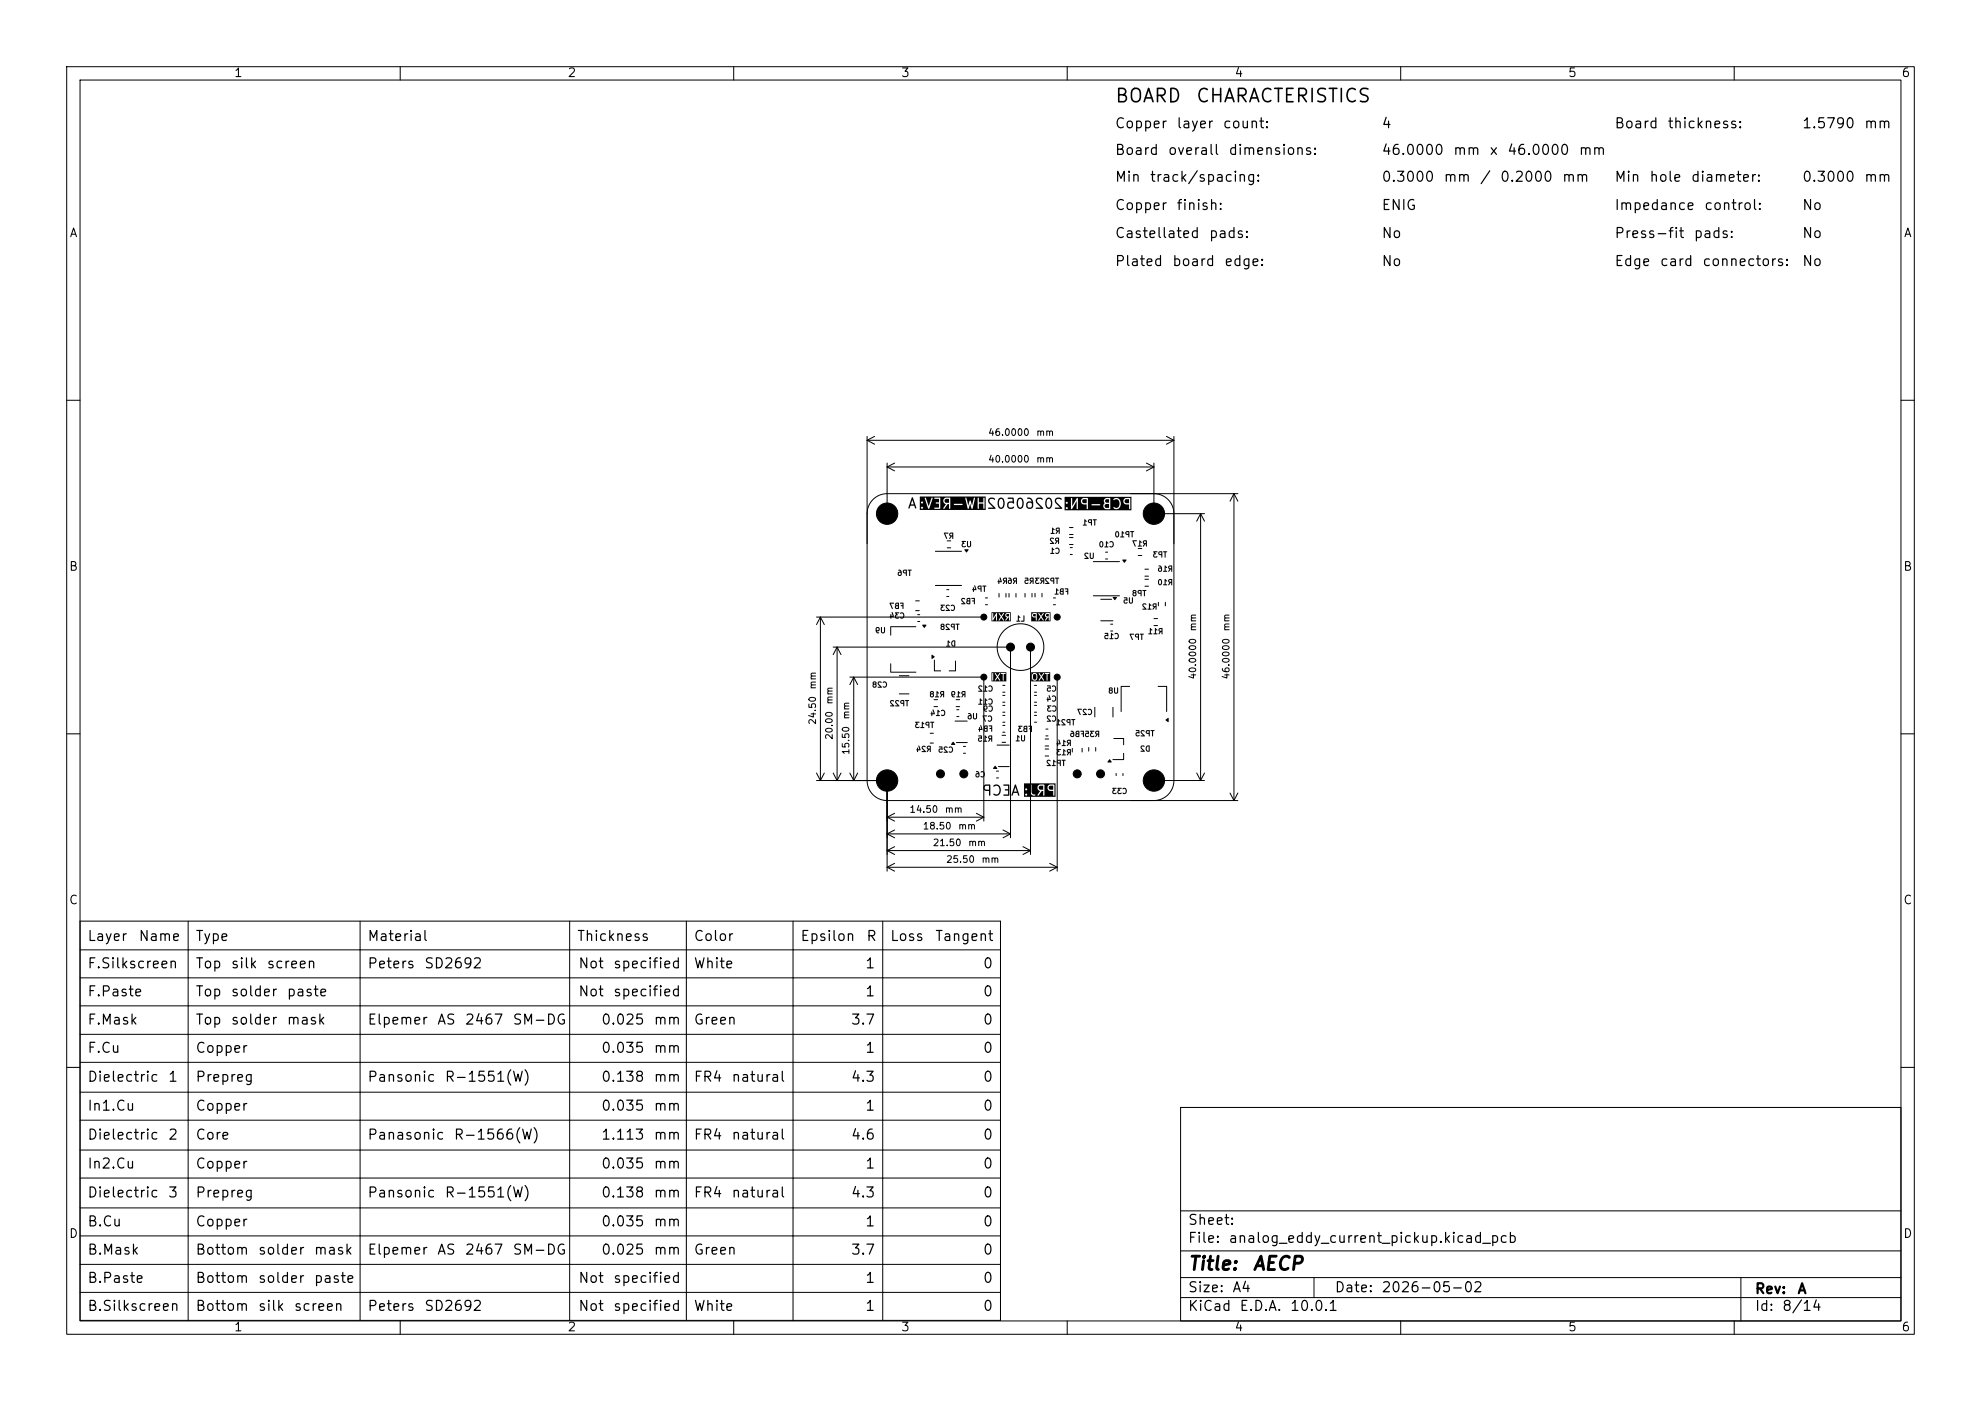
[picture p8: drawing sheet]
<svg xmlns="http://www.w3.org/2000/svg" width="297mm" height="210mm" viewBox="0 0 297 210" stroke-linecap="round" stroke-linejoin="round" font-family="sans-serif">
<defs><g id="words">
<g font-size="2">
<text x="167.1" y="15.9">BOARD</text>
<text x="179.2" y="15.9">CHARACTERISTICS</text>
<text x="178" y="190.9">Title:</text>
<text x="187.7" y="190.9">AECP</text>
</g>
<g font-size="1.5">
<text x="167.1" y="19.6">Copper</text>
<text x="167.1" y="23.6">Board</text>
<text x="175" y="23.6">overall</text>
<text x="176.3" y="19.6">layer</text>
<text x="183.2" y="19.6">count:</text>
<text x="184.1" y="23.6">dimensions:</text>
<text x="207" y="19.6">4</text>
<text x="207" y="23.6">46.0000</text>
<text x="217.8" y="23.6">mm</text>
<text x="223.2" y="23.6">x</text>
<text x="225.9" y="23.6">46.0000</text>
<text x="236.6" y="23.6">mm</text>
<text x="242" y="19.6">Board</text>
<text x="249.9" y="19.6">thickness:</text>
<text x="270.1" y="19.6">1.5790</text>
<text x="279.4" y="19.6">mm</text>
<text x="167.1" y="27.6">Min</text>
<text x="172.3" y="27.6">track/spacing:</text>
<text x="207" y="27.6">0.3000</text>
<text x="216.3" y="27.6">mm</text>
<text x="221.8" y="27.6">/</text>
<text x="224.8" y="27.6">0.2000</text>
<text x="234.1" y="27.6">mm</text>
<text x="242" y="27.6">Min</text>
<text x="247.2" y="27.6">hole</text>
<text x="253.4" y="27.6">diameter:</text>
<text x="270.1" y="27.6">0.3000</text>
<text x="279.4" y="27.6">mm</text>
<text x="167.1" y="31.9">Copper</text>
<text x="176.3" y="31.9">finish:</text>
<text x="207" y="31.9">ENIG</text>
<text x="242" y="31.9">Impedance</text>
<text x="255.4" y="31.9">control:</text>
<text x="270.1" y="31.9">No</text>
<text x="167.1" y="36.1">Castellated</text>
<text x="167.1" y="40.3">Plated</text>
<text x="175.6" y="40.3">board</text>
<text x="181.1" y="36.1">pads:</text>
<text x="183.4" y="40.3">edge:</text>
<text x="207" y="36.1">No</text>
<text x="207" y="40.3">No</text>
<text x="242" y="36.1">Press-fit</text>
<text x="242" y="40.3">Edge</text>
<text x="248.8" y="40.3">card</text>
<text x="253.8" y="36.1">pads:</text>
<text x="255.1" y="40.3">connectors:</text>
<text x="270.1" y="36.1">No</text>
<text x="270.1" y="40.3">No</text>
<text x="13" y="141.4">Layer</text>
<text x="20.7" y="141.4">Name</text>
<text x="29.2" y="141.4">Type</text>
<text x="55" y="141.4">Material</text>
<text x="86.4" y="141.4">Thickness</text>
<text x="103.9" y="141.4">Color</text>
<text x="119.9" y="141.4">Epsilon</text>
<text x="129.8" y="141.4">R</text>
<text x="133.3" y="141.4">Loss</text>
<text x="140.1" y="141.4">Tangent</text>
<text x="13" y="145.5">F.Silkscreen</text>
<text x="13" y="149.7">F.Paste</text>
<text x="29.2" y="145.5">Top</text>
<text x="29.2" y="149.7">Top</text>
<text x="34.5" y="145.5">silk</text>
<text x="34.5" y="149.7">solder</text>
<text x="39.9" y="145.5">screen</text>
<text x="42.9" y="149.7">paste</text>
<text x="55" y="145.5">Peters</text>
<text x="63.5" y="145.5">SD2692</text>
<text x="86.6" y="145.5">Not</text>
<text x="86.6" y="149.7">Not</text>
<text x="91.8" y="145.5">specified</text>
<text x="91.8" y="149.7">specified</text>
<text x="103.9" y="145.5">White</text>
<text x="129.6" y="145.5">1</text>
<text x="129.6" y="149.7">1</text>
<text x="147.3" y="145.5">0</text>
<text x="147.3" y="149.7">0</text>
<text x="13" y="154">F.Mask</text>
<text x="29.2" y="154">Top</text>
<text x="34.5" y="154">solder</text>
<text x="42.9" y="154">mask</text>
<text x="55" y="154">Elpemer</text>
<text x="65.4" y="154">AS</text>
<text x="69.6" y="154">2467</text>
<text x="76.7" y="154">SM-DG</text>
<text x="90" y="154">0.025</text>
<text x="97.9" y="154">mm</text>
<text x="103.9" y="154">Green</text>
<text x="127.5" y="154">3.7</text>
<text x="147.3" y="154">0</text>
<text x="13" y="158.2">F.Cu</text>
<text x="29.2" y="158.2">Copper</text>
<text x="90" y="158.2">0.035</text>
<text x="97.9" y="158.2">mm</text>
<text x="129.6" y="158.2">1</text>
<text x="147.3" y="158.2">0</text>
<text x="13" y="162.5">Dielectric</text>
<text x="13" y="166.9">In1.Cu</text>
<text x="25.1" y="162.5">1</text>
<text x="29.2" y="162.5">Prepreg</text>
<text x="29.2" y="166.9">Copper</text>
<text x="55" y="162.5">Pansonic</text>
<text x="66.6" y="162.5">R-1551(W)</text>
<text x="90" y="162.5">0.138</text>
<text x="90" y="166.9">0.035</text>
<text x="97.9" y="162.5">mm</text>
<text x="97.9" y="166.9">mm</text>
<text x="103.9" y="162.5">FR4</text>
<text x="109.6" y="162.5">natural</text>
<text x="127.5" y="162.5">4.3</text>
<text x="129.6" y="166.9">1</text>
<text x="147.3" y="162.5">0</text>
<text x="147.3" y="166.9">0</text>
<text x="13" y="171.2">Dielectric</text>
<text x="25.1" y="171.2">2</text>
<text x="29.2" y="171.2">Core</text>
<text x="55" y="171.2">Panasonic</text>
<text x="67.9" y="171.2">R-1566(W)</text>
<text x="90" y="171.2">1.113</text>
<text x="97.9" y="171.2">mm</text>
<text x="103.9" y="171.2">FR4</text>
<text x="109.6" y="171.2">natural</text>
<text x="127.5" y="171.2">4.6</text>
<text x="147.3" y="171.2">0</text>
<text x="13" y="175.5">In2.Cu</text>
<text x="13" y="179.9">Dielectric</text>
<text x="25.1" y="179.9">3</text>
<text x="29.2" y="175.5">Copper</text>
<text x="29.2" y="179.9">Prepreg</text>
<text x="55" y="179.9">Pansonic</text>
<text x="66.6" y="179.9">R-1551(W)</text>
<text x="90" y="175.5">0.035</text>
<text x="90" y="179.9">0.138</text>
<text x="97.9" y="175.5">mm</text>
<text x="97.9" y="179.9">mm</text>
<text x="103.9" y="179.9">FR4</text>
<text x="109.6" y="179.9">natural</text>
<text x="127.5" y="179.9">4.3</text>
<text x="129.6" y="175.5">1</text>
<text x="147.3" y="175.5">0</text>
<text x="147.3" y="179.9">0</text>
<text x="13" y="184.2">B.Cu</text>
<text x="29.2" y="184.2">Copper</text>
<text x="90" y="184.2">0.035</text>
<text x="97.9" y="184.2">mm</text>
<text x="129.6" y="184.2">1</text>
<text x="147.3" y="184.2">0</text>
<text x="178" y="184">Sheet:</text>
<text x="13" y="188.4">B.Mask</text>
<text x="29.2" y="188.4">Bottom</text>
<text x="38.6" y="188.4">solder</text>
<text x="47" y="188.4">mask</text>
<text x="55" y="188.4">Elpemer</text>
<text x="65.4" y="188.4">AS</text>
<text x="69.6" y="188.4">2467</text>
<text x="76.7" y="188.4">SM-DG</text>
<text x="90" y="188.4">0.025</text>
<text x="97.9" y="188.4">mm</text>
<text x="103.9" y="188.4">Green</text>
<text x="127.5" y="188.4">3.7</text>
<text x="147.3" y="188.4">0</text>
<text x="178" y="186.7">File:</text>
<text x="184.1" y="186.7">analog_eddy_current_pickup.kicad_pcb</text>
<text x="13" y="192.7">B.Paste</text>
<text x="13" y="196.9">B.Silkscreen</text>
<text x="29.2" y="192.7">Bottom</text>
<text x="29.2" y="196.9">Bottom</text>
<text x="38.6" y="192.7">solder</text>
<text x="38.6" y="196.9">silk</text>
<text x="44" y="196.9">screen</text>
<text x="47" y="192.7">paste</text>
<text x="55" y="196.9">Peters</text>
<text x="63.5" y="196.9">SD2692</text>
<text x="86.6" y="192.7">Not</text>
<text x="86.6" y="196.9">Not</text>
<text x="91.8" y="192.7">specified</text>
<text x="91.8" y="196.9">specified</text>
<text x="103.9" y="196.9">White</text>
<text x="129.6" y="192.7">1</text>
<text x="129.6" y="196.9">1</text>
<text x="147.3" y="192.7">0</text>
<text x="147.3" y="196.9">0</text>
<text x="178" y="196.9">KiCad</text>
<text x="178" y="194.1">Size:</text>
<text x="184.7" y="194.1">A4</text>
<text x="185.7" y="196.9">E.D.A.</text>
<text x="193.3" y="196.9">10.0.1</text>
<text x="200" y="194.1">Date:</text>
<text x="207" y="194.1">2026-05-02</text>
<text x="263" y="194.3">Rev:</text>
<text x="263" y="196.9">Id:</text>
<text x="267.1" y="196.9">8/14</text>
<text x="269.4" y="194.3">A</text>
</g>
<g font-size="1.3">
<text x="35" y="11.9">1</text>
<text x="85" y="11.9">2</text>
<text x="135" y="11.9">3</text>
<text x="185" y="11.9">4</text>
<text x="235" y="11.9">5</text>
<text x="285" y="11.9">6</text>
<text x="10.3" y="35.9">A</text>
<text x="285.4" y="35.9">A</text>
<text x="10.3" y="85.9">B</text>
<text x="285.3" y="85.9">B</text>
<text x="10.3" y="135.9">C</text>
<text x="285.3" y="135.9">C</text>
<text x="10.3" y="185.9">D</text>
<text x="285.3" y="185.9">D</text>
<text x="35" y="199.9">1</text>
<text x="85" y="199.9">2</text>
<text x="135" y="199.9">3</text>
<text x="185" y="199.9">4</text>
<text x="235" y="199.9">5</text>
<text x="285" y="199.9">6</text>
</g>
<g font-size="1">
<text x="148.1" y="65.6">46.0000</text>
<text x="155.3" y="65.6">mm</text>
<text x="148.1" y="69.6">40.0000</text>
<text x="155.3" y="69.6">mm</text>
<text x="179.6" y="94.7" transform="rotate(-90 179.6 94.7)">mm</text>
<text x="184.6" y="94.7" transform="rotate(-90 184.6 94.7)">mm</text>
<text x="179.6" y="101.9" transform="rotate(-90 179.6 101.9)">40.0000</text>
<text x="184.6" y="101.9" transform="rotate(-90 184.6 101.9)">46.0000</text>
<text x="122.6" y="103.4" transform="rotate(-90 122.6 103.4)">mm</text>
<text x="125.1" y="105.7" transform="rotate(-90 125.1 105.7)">mm</text>
<text x="127.6" y="107.9" transform="rotate(-90 127.6 107.9)">mm</text>
<text x="122.6" y="108.7" transform="rotate(-90 122.6 108.7)">24.50</text>
<text x="125.1" y="111" transform="rotate(-90 125.1 111)">20.00</text>
<text x="127.6" y="113.2" transform="rotate(-90 127.6 113.2)">15.50</text>
<text x="136.3" y="122.1">14.50</text>
<text x="138.3" y="124.6">18.50</text>
<text x="141.6" y="122.1">mm</text>
<text x="143.6" y="124.6">mm</text>
<text x="139.8" y="127.1">21.50</text>
<text x="141.8" y="129.6">25.50</text>
<text x="145.1" y="127.1">mm</text>
<text x="147.1" y="129.6">mm</text>
</g>
</g></defs>
<g fill="none" stroke="#000" stroke-width=".15">
<path d="M10 10h277v190h-277zM12 12h273v186h-273zM60 10v2M110 10v2M160 10v2M210 10v2M260 10v2M10 60h2M130 65.4v51.6a3 3 0 0 0 3 3h52.6M130 66h46M130 66l1.1 .6M131.1 65.4l-1.1 .6"/>
<path d="M133 69.4v7.1M133 70h40M133 70l1.1 .6M134.1 69.4l-1.1 .6M171.9 69.4l1.1 .6M173 74a3 3 0 0 1 3 3M173 69.4v7.1M173 70l-1.1 .6M173.5 77h7.1M174.9 65.4l1.1 .6M176 65.4v51.6a3 3 0 0 1-3 3M176 66l-1.1 .6"/>
<path d="M180 77v40M180 77l.6 1.1M180 77l-.6 1.1M185 74v46M185 74l.6 1.1M185 74l-.6 1.1M185.6 74h-52.6a3 3 0 0 0-3 3M285 60h2M122.4 92.5h24.6M123 92.5v24.5M123 92.5l.6 1.1M123 92.5l-.6 1.1"/>
<path d="M124.9 97h26.1M125.5 97v20M125.5 97l.6 1.1M125.5 97l-.6 1.1M151.5 97.5v28.1M154.5 97.5v30.6M10 110h2M122.4 117h10.1M122.4 115.9l.6 1.1M123.6 115.9l-.6 1.1M124.9 115.9l.6 1.1M126.1 115.9l-.6 1.1"/>
<path d="M127.4 101.5h19.6M127.4 115.9l.6 1.1M128 101.5v15.5M128 101.5l.6 1.1M128 101.5l-.6 1.1M128.6 115.9l-.6 1.1M133 117.5v13.1M147.5 102v21.1M158.5 102v28.6M173.5 117h7.1M179.4 115.9l.6 1.1M180.6 115.9l-.6 1.1"/>
<path d="M184.4 118.9l.6 1.1M185.6 118.9l-.6 1.1M285 110h2M12 138.1h138v59.8h-138zM28.2 138.1v59.8M54 138.1v59.8M85.4 138.1v59.8M102.9 138.1v59.8M118.9 138.1v59.8M132.3 138.1v59.8M133 125h18.5M133 125l1.1 .6"/>
<path d="M133 130h25.5M133 130l1.1 .6M133 127.5h21.5M133 127.5l1.1 .6M133 122.5h14.5M133 122.5l1.1 .6M134.1 124.4l-1.1 .6M134.1 129.4l-1.1 .6M134.1 126.9l-1.1 .6M134.1 121.9l-1.1 .6M146.4 121.9l1.1 .6M147.5 122.5l-1.1 .6"/>
<path d="M150.4 124.4l1.1 .6M151.5 125l-1.1 .6M153.4 126.9l1.1 .6M154.5 127.5l-1.1 .6M157.4 129.4l1.1 .6M158.5 130l-1.1 .6M12 142.4h138M12 146.6h138M12 150.8h138M12 155h138M12 159.2h138M10 160h2"/>
<path d="M12 163.7h138M12 167.9h138M12 172.4h138M12 176.6h138M177 166h108v32h-108zM285 160h2M12 181.1h138M12 185.3h138M12 189.5h138M12 193.7h138M60 198v2M110 198v2"/>
<path d="M160 198v2M177 194.5h108M177 191.5h108M177 187.5h108M177 181.5h108M197 191.5v3M210 198v2M260 198v2M261 191.5v6.5"/>
</g>
<g fill="#000">
<path d="M136.7 74.6h.2l.5 1.5-.1 .1h-.1l-.1-.4h-.6l-.1 .4h-.2l.2-.6h.6l-.2-.7-.2 .7h-.2zM141.5 79.9h.7l-.1 .1h-.4l.3 .8-.1-.1zM141.7 74.8h.6v.6l-.6-.1-.1-.1zM142.4 79.9l.1-.1 .4 .1v.9l-.1-.1v-.3l-.4 .4-.1-.1 .2-.3-.2-.3 .5 .2v-.3l-.5 .1zM137.9 74.4h9.9v2h-9.9v-.3h.2l.1 .2 .2-.2-.1-.2-.4 .2v-.8h.2l.1 .2 .2-.2-.1-.1-.4 .1v-.6h.7l.6 1.6 .6-1.6 1 .1v.5l-.5 .1 .1 .1h.4v.6h-.7v.2l.9-.1v-1.2h.4l.1 .4 .3 .2-.4 .5 .1 .2 .6-.7h.2l.1 .7 .1-.1v-.6h.5l.1 .1h1.2l-.1-.2-1.7 .1v-.9h2.2l.4 1.5h.1l.2-.7 .3 .8 .5-1.6h.4v1.5h.2v-.7h.6v.7l.1 .1 .1-.1-.1-1.6-.1 .1v.6h-.6l-.1-.7-.1 .1-.6-.1-.3 1.2-.2-.8-.3 .8-.4-1.2-.1 .1h-2.2l-.1-.1h-.6l-.2 .1-.2 .3h-.4l-.1-.4h-1.2l-.5 1.3-.4-1.3-.9 .1zM148.3 74.7l.6-.1 .3 .2-.1 .1-.2-.1h-.4l-.2 .3 .9 1v.2l-1-.1v-.1h.7l-.7-.7-.1-.4zM149.7 74.8l.5-.2 .3 .3v1l-.3 .4-.5-.2-.1-.8h.2v.6l.3 .2a.86 .86 0 0 0 0-1.3l-.2 .1-.1 .4h-.2zM151.1 74.6l.9 .1v.8l-.6-.1-.2 .2 .1 .4 .4 .1 .3-.1-.2 .3h-.5l-.3-.4v-.4l.2-.2 .2-.1h.4v-.4h-.7zM152.7 74.7l.2-.1 .3 .1 .3 .5-.1 .7-.4 .4-.4-.2-.2-.8h.2l.1 .6 .3 .2a.86 .86 0 0 0 0-1.3l-.3 .1-.1 .4h-.2zM154 74.6l.6 .1 .3 .6v.6l-.2 .3-.2 .1-.5-.1-.1-.3-.1-.3h.2v.3l.3 .2 .4-.1v-.4l-.2-.2-.7 .2 .1-.3 .3-.1h.5a.47 .47 0 0 0-.6-.4zM155.4 74.8l.2-.2h.4l.3 .2v.1l-.6-.1-.2 .3 .9 1v.2l-1.1-.1 .1-.1h.7l-.7-.7-.1-.4zM156.9 74.7l.3-.1 .3 .1 .3 .5-.1 .7-.4 .4-.4-.2-.2-.8h.2l.1 .6 .3 .2a.86 .86 0 0 0 0-1.3l-.3 .1-.1 .4h-.2z"/>
<path d="M157.8 79.1l.3 .3-.1 .1-.1-.1v.5h.2v.1h-.6l.2-.1zM158.4 79.1h.5l-.1 .9h-.1v-.3l-.3 .3h-.1l.2-.3-.2-.4 .4 .2v-.3l-.4 .1zM158.3 74.7l.6-.1 .3 .2-.1 .1-.2-.1h-.4l-.2 .3 .9 1v.2l-1-.1v-.1h.7l-.7-.7-.1-.4zM160.3 79h.6v.1l-.5 .1zM162.6 77.9l.4 .2-.1 .1-.2-.1v.5h.2v.2l-.6-.1 .3-.1zM162.4 74.9l.5-.1v.6h-.5l-.2-.2zM163.2 77.9h.5v.9l-.1-.1v-.3h-.3l-.2-.2v-.1h.2v.1l.3 .1v-.3l-.5 .1zM163.9 77.8l.5 .1-.2 .1-.1 .8v-.1v-.7h-.2zM165.7 75.6l.6-.1v.6h-.6l-.1-.2zM165.7 74.9l.6-.1v.6l-.5-.1-.1-.2zM167.3 79.7h.3l.2 .3v.4l-.3 .2-.2-.1-.1-.5h.1l.2 .4a.38 .38 0 0 0 0-.6l-.2 .2h-.1zM168.2 79.6l.4 .3-.1 .1-.2-.1v.5h.2v.2l-.6-.1 .3-.1z"/>
<path d="M168.8 79.7l.5-.1v1l-.1-.1v-.3h-.3l-.2-.2v-.1h.2v.1h.3v-.2l-.5 .1zM168.7 74.9l.1-.1h.5v.6h-.6l-.1-.2zM159.6 74.5h10v2h-10v-.4h.2l.1 .2 .2-.1-.1-.2-.4 .1v-.7h.2l.1 .1 .2-.1-.1-.2-.4 .2v-.7h1v1.5l.1 .1 .7-1.2v1.2h.2v-1.3h.5v.4l.3 .2h.5l.1 .7h.1v-.7h.5l.1 .2 1.7-.1v.3l.2 .2 .8 .1 .1-1.4h.4l.1 .1a.48 .48 0 0 1 .6-.1 .48 .48 0 0 1 .2 .5v.4a.63 .63 0 0 1-.8 .2l-.1 .2 .4 .1 .4-.1 .3-.6-.1-.6h.5v.3l.2 .2 .7 .1v.7h.1v-1.6l-.6-.1-.4 .4h-.5l-.2-.3-.2-.1-.4 .1-.2 .2h-.4l-.1-.3h-.6l-.3 .4 .1 .4-.2 .3h-.5v-.1h-1.8v-.9l-.7-.1-.3 .4h-.5v-.3l-.1-.1-.8 1.3v-1.2h-1.1zM169.5 79.6l.5 .1-.2 .1v.8l-.1-.1v-.7h-.2zM131.4 94h.3l.2 .2-.1 .3-.3 .1 .3 .2v.1h-.3l-.2-.2v-.5h.1l.1 .3 .2-.1-.1-.3-.3 .1zM132.1 94h.1v.7l.1 .1 .2-.1v-.7h.2v.7l-.2 .2h-.2l-.2-.2zM133.5 99.4l.1 .1v1.2h3.7l.1 .1h-3.9zM133.7 91.8h.1l.2 .6-.4 .1v.2l-.2-.3 .2-.3v.2h.2zM133.4 90.3l.6 .1v.1h-.4l.2 .8-.1-.1zM134.3 90.4h.5l-.1 .9h-.3l-.2-.2v-.1h.1l.1 .1h.2v-.2l-.4 .1 .1-.2-.1-.2 .4 .1v-.2l-.4 .1zM134.2 91.8h.6v.1h-.4l.2 .3-.3 .1 .1 .3 .4-.1v.2h-.4l-.2-.1v-.3l.2-.2zM134.7 85.4h.2l.3 .2v.5l-.2 .2h-.3l-.1-.2v-.2h.1l.1 .3 .2-.1v-.3l-.4 .1 .1-.2h.3z"/>
<path d="M135 91.9l.2-.1h.2l.2 .4-.2 .5h-.4l-.1-.1 .2-.1a.28 .28 0 0 0 .3-.2 .28 .28 0 0 0-.3-.3zM135 90.3l.5 .1-.1 .9-.1-.1v-.3l-.3-.1 .3-.1v-.2h-.3zM135.4 85.5l.2-.1h.4l-.1 .9h-.1v-.3h-.3l-.2-.3v-.1h.2l.1 .2h.2v-.3l-.5 .1zM136.1 85.4h.6l-.2 .1-.1 .8h-.1v-.8h-.2zM133.5 93.9h3.8l.1 .1h-3.8v1.2l-.1 .1zM137.2 91.5h.6h.1l-.6 .1zM137.2 90h.6l.1 .1h-.6zM137.5 93.1h.4l.1 .1h-.4zM137.5 92.1h.4l.1 .1h-.4zM138.3 93.7h.6l-.3 .4zM139.7 98.2l.4 .2-.4 .4zM140 98.9l.2 .1v1.5h.8l.1 .1h-1.1z"/>
<path d="M141.1 93.5h.3l.2 .2-.1 .2 .1 .3-.2 .2h-.3l-.1-.2v-.1h.2l.1 .2 .2-.1-.1-.2-.4 .1 .1-.2-.1-.2 .3 .1 .2-.1-.1-.1-.4 .1zM141 90.7h.7l-.1 .1h-.3l.1 .2-.2 .2 .1 .2h.3v.1l-.4 .1-.1-.1-.1-.4 .2-.1zM142.1 96l.4 .3-.1 .1-.2-.1v.5h.2v.1h-.6l.3-.1zM141.8 93.6l.4-.1 .2 .1-.1 .1-.3-.1-.1 .2 .5 .5v.1h-.6v-.1h.3l-.3-.4zM141.8 90.7l.4-.1 .2 .1v.2l-.4-.1-.1 .1 .5 .6v.1h-.6v-.2h.4l-.4-.3zM141.9 89.4l.4-.1v.1l-.4 .1zM141.9 88.3h.4v.1l-.4 .1zM142 82.1l.5-.1 .1 .1-.6 .1zM142 81h.5l.1 .1h-.6zM142.6 90.7h.4l.2 .4-.2 .4h-.4l-.1-.1h.2a.28 .28 0 0 0 .3-.3 .28 .28 0 0 0-.3-.2l-.2-.1zM142.6 93.5h.5v.9h-.1v-.3h-.3l-.2-.3v-.1h.2v.2h.3v-.3l-.5 .1zM142.8 96h.4v.9h-.4l-.2-.2v-.3h.2v.3l.3 .1v-.7l-.2 .1-.1 .2h-.2z"/>
<path d="M143.2 99l.1 .1v1.5h-1v-.1h.9zM143.3 93.5h.6l-.3 .1v.8h-.1v-.8h-.2zM140.2 87.7h4v.1h-4zM140.2 82.6h4v.1h-4zM144.2 89.7l.3-.1 .2 .1v.2l-.4-.1v.1l.4 .6v.1l-.6-.1 .1-.1h.3l-.4-.3zM144.2 81.1h.6v.1h-.4l.2 .3-.3 .1 .1 .3 .4-.1v.2h-.4l-.2-.1v-.3l.2-.2zM145 81.1h.1v.7l.1 .1 .2-.1v-.7h.2v.7l-.2 .2h-.2l-.2-.2zM144.6 82.3l.6 .1-.3 .4zM145 89.7l.1-.1 .4 .1-.1 .9h-.3l-.2-.1v-.2l.4 .1v-.2l-.4 .1 .1-.2-.1-.2 .4 .1v-.2l-.4 .1zM145.7 89.6l.5 .1-.1 .9-.1-.1v-.3l-.3-.1 .3-.1v-.2h-.3zM146.1 87.8h.1l.2 .6-.4 .1-.1 .2-.1-.3 .1-.4 .1 .3h.2zM146.6 87.9l.2-.1h.4l-.1 .9h-.1v-.4h-.3l-.1-.2-.1-.1h.2l.1 .2h.2v-.3l-.5 .1z"/>
<path d="M147.3 87.8h.6l-.2 .1-.1 .8h-.1v-.8h-.2zM147.7 90.6h.4v.1h-.4zM147.7 89.6h.4l-.4 .1zM149.7 88.9l.2 .1-.1 .6-.1-.1zM149.9 86.6h.1l.2 .6-.4 .1-.1 .2-.1-.3 .1-.3 .1 .2h.2zM150.8 88.9l.1 .1-.1 .6-.1-.1zM150.5 86.6h.5l-.1 .9h-.1v-.3l-.3 .3h-.1l.2-.3-.2-.4 .4 .2v-.3l-.4 .1zM150.9 92.1l.4-.1v.4h-.4zM151.2 88.9l.2 .1-.1 .6-.1-.1zM151.2 86.6h.2l.3 .2v.5l-.2 .2h-.3l-.1-.2v-.2h.2v.3l.2-.1v-.3l-.4 .1 .1-.2h.3zM148.7 91.8h2.8v1.3h-2.8v-1.1h.1v1l.5-.8v.8h.2v-1h.2l.3 .5-.3 .4 .1 .1 .3-.4 .3 .4h.1l-.3-.5 .2-.4h.3l.1 .3 .2 .2-.3 .4h.1l.4-.4h.1v.4h.1v-1.1h-.4l-.3 .2h-.3l.1-.1-.1-.1-.3 .4-.3-.4h-.4l-.5 .8v-.8l-.2 .1zM152.3 88.9l.1 .1-.1 .6-.1-.1z"/>
<path d="M151.9 86.7l.2-.1h.4l-.1 .9h-.1v-.3l-.3 .3h-.1l.2-.3-.2-.4 .4 .2v-.3l-.4 .1zM152.6 92.3l.4 .2-.1 .1-.1-.1v.5h.1v.2l-.5-.1 .2-.1zM150.4 94.6a3.6 3.6 0 0 1 5.7 .6 3.6 3.6 0 0 1-2.2 5.3 3.6 3.6 0 0 1-4.5-3.7h.2a3.4 3.4 0 0 0 4.9 3.3 3.4 3.4 0 0 0 .5-5.8 3.4 3.4 0 0 0-5.4 2.2v.3h-.2a3.6 3.6 0 0 1 1-2.2zM153.5 92.2l.1 .1v.8l-.5 .1v-.2h.3zM153.6 88.9l.2 .1-.1 .6-.1-.1zM153.6 86.6h.6v.5l-.4-.1v.1v.3l.4-.1-.2 .2h-.2l-.2-.2 .1-.3 .3-.1v-.2h-.3zM154.7 88.9l.1 .1-.1 .6-.1-.1zM154.5 86.6h.5l-.1 .9h-.1v-.3l-.3 .3h-.1l.2-.3-.2-.4 .4 .2v-.3l-.4 .1zM155.1 88.9h.2l-.1 .6h-.1zM154.9 92.1l.4-.1v.4h-.4zM155.2 86.6h.6v.1h-.4l.2 .3-.2 .1v.3l.4-.1v.2h-.4l-.2-.1v-.3l.2-.2zM156.2 88.9h.1l-.1 .6h-.1z"/>
<path d="M156 86.7l.2-.1h.4l-.1 .9h-.1v-.3l-.3 .3h-.1l.2-.3-.2-.4 .4 .2v-.3l-.4 .1zM156.8 86.6h.3l.2 .1-.1 .1-.3-.1-.1 .2 .5 .5v.1h-.6l.1-.1h.3l-.4-.4zM156.9 92.1l.3-.1v.4h-.3zM154.6 91.8h2.9v1.3h-2.9v-1h.1l.1 .4 .5 .1v.4h.1v-1h.3l.3 .5-.3 .4v.1l.4-.4 .3 .4h.1l-.3-.5 .2-.4h.3v.3l.2 .2-.2 .4h.1l.3-.4h.1l.1 .4h.1v-1.1h-.5l-.2 .2h-.3l.1-.1-.1-.1-.3 .4-.4-.4h-.7l-.4 .2zM157.7 82.1l.4 .3-.1 .1-.2-.1v.5h.2v.1h-.5l.2-.1zM157.5 80.6h.3l.2 .1v.1l-.3-.1-.1 .2 .4 .5v.1h-.6l.1-.1h.3l-.4-.4zM157.5 86.7l.2-.1h.4l-.1 .9h-.1v-.3h-.3l-.1-.3-.1-.1h.2l.1 .2h.2v-.3l-.5 .1zM157.9 90.6h.3l.1 .1h-.4zM157.9 89.6h.3h.1l-.4 .1zM158.3 88.2l.4 .3-.1 .1-.1-.1v.5h.2v.1h-.6l.2-.1zM158.2 82.2l.2-.1h.3l.2 .4-.2 .5h-.4l-.1-.1 .1-.1a.28 .28 0 0 0 .4-.2 .28 .28 0 0 0-.4-.3zM158.3 80.6h.5l-.1 .9h-.1v-.3l-.3 .3h-.1l.2-.3-.2-.4 .4 .2v-.3l-.4 .1z"/>
<path d="M158.2 86.6h.6l-.2 .1-.1 .8h-.1v-.8h-.2zM159 88.3l.1-.1h.4l-.1 .9h-.3l-.2-.1v-.2l.4 .2v-.3l-.4 .1 .1-.2-.1-.2 .4 .2v-.3l-.4 .1zM159.6 88.2h.6l-.1 .9h-.1v-.4h-.3l.3-.1v-.3h-.3zM160.4 83h.4v.1l-.3 .1zM160.4 82h.4v.1l-.3 .1zM160.3 81.6l.6-.1v.1l-.5 .1zM160.3 80.5h.6v.1l-.5 .1zM160.3 80.1l.6-.1v.1l-.6 .1zM162.7 82.9l.3-.1 .2 .1-.1 .2-.3-.1-.1 .1 .5 .6v.1h-.6v-.2h.4l-.4-.3zM163.4 82.8l.1 .1v.6l.1 .1 .2-.1v-.6h.2v.7l-.2 .2h-.2l-.2-.2zM164.9 81.2l.3-.1 .2 .2v.6l-.2 .2-.3-.1-.1-.5h.2l.1 .4a.38 .38 0 0 0 0-.6l-.1 .2h-.2zM165.8 81.1l.4 .3-.1 .1-.1-.1v.5h.2l-.1 .2-.5-.1 .2-.1z"/>
<path d="M165.7 83.7h.4v.1l-.4 .1zM165.7 82.7h.4v.1h-.4zM165.6 94.9h.5l.1 .5-.4-.1-.1 .1 .1 .3 .4-.1-.2 .2h-.2l-.2-.2v-.3l.4-.1v-.2h-.3zM166.6 94.9l.3 .3h-.2v.5h.2v.1h-.6l.3-.1zM166.4 81.2l.2-.1 .2 .1 .2 .3-.2 .5h-.4l-.1-.1 .2-.1a.28 .28 0 0 0 .3-.2 .28 .28 0 0 0-.3-.3zM165 89.8h1.6h.1l-1.7 .1zM166.5 94.5h.3l.1 .1-.4 .1zM166.5 93.5h.3l.1 .1h-.4zM165 93h1.8l.1 .1h-1.9zM167.1 95l.2-.1h.3l.1 .4-.1 .5h-.4l-.1-.2h.1a.28 .28 0 0 0 .4-.3 .28 .28 0 0 0-.4-.2zM166.8 89.5h.7l-.3 .5zM163.9 89.3l3.9-.1 .1 .1-4 .1z"/>
<path d="M163.9 84.1h3.9l.1 .1-4 .1zM168.3 83.9h.6l-.3 .5zM168.5 89.6h.5v.4h-.3l-.1 .1 .1 .2h.3l-.1 .2h-.3l-.1-.2v-.4l.4-.1v-.1h-.4zM169.3 89.6h.1v.6l.1 .1 .2-.1v-.6h.1l.1 .7-.2 .2h-.3l-.1-.2zM169.4 95h.6v.1h-.5l.3 .8h-.1zM169.8 88.5l.4-.1 .2 .2-.1 .3 .1 .3-.2 .2h-.2l-.2-.2v-.2h.1l.1 .2 .2-.1-.1-.2-.3 .1 .1-.1-.1-.2 .2 .1 .2-.1-.1-.1-.3 .1zM169.8 81h.7l-.1 .1h-.4l.2 .8h-.1zM170.2 95h.6l-.1 .9h-.1v-.3h-.3l-.1-.3-.1-.1h.2l.1 .2h.2v-.3l-.5 .1zM170.8 81l.4 .3-.1 .1-.1-.1v.5h.2l-.1 .1h-.5l.2-.1zM170.6 88.5l.2-.1 .3 .1v.9l-.1-.1v-.3h-.3l-.2-.2v-.1h.2v.1l.3 .1v-.3l-.5 .1zM170.6 83.2h.6v.1h-.5zM170.6 82.2h.6l-.5 .1z"/>
<path d="M170.9 95h.6l-.2 .1-.1 .8h-.1v-.8h-.2zM171.3 90.5l.4-.1 .2 .1-.1 .2-.3-.1-.1 .1 .5 .6v.1h-.6v-.2h.3l-.3-.3zM171.3 88.4l.6 .1-.2 .1-.1 .8-.1-.1v-.7h-.2zM171.4 81h.5v.9h-.1v-.3l-.3 .3h-.2l.2-.3-.2-.4 .5 .2v-.3l-.5 .1zM171.6 87.8h.6v.1h-.5zM171.6 86.8h.6l-.5 .1zM171.6 86.3h.6v.1h-.5zM171.6 85.3l.6-.1v.1l-.5 .1zM172.3 90.5l.3 .2v.1l-.2-.1v.5h.2v.2l-.6-.1 .3-.1zM172.4 94.2l.4 .2-.1 .1-.2-.1v.5h.2v.2l-.5-.1 .2-.1zM173.2 94.2l.3 .2v.1l-.2-.1v.5h.2v.2l-.6-.1 .2-.1zM172.8 90.5l.2-.1 .4 .1v.9l-.2-.1v-.3l-.3 .4-.1-.1 .2-.3-.2-.3 .4 .2v-.3l-.4 .1z"/>
<path d="M172.9 82.7h.6v.1h-.4l.2 .2-.3 .2 .1 .2h.4v.1l-.4 .1-.2-.1v-.3l.2-.2zM173 93.7h.6v.1h-.6zM173 92.7h.6l-.6 .1zM173.6 90.3h.1v.6l-.1-.1zM173.7 84.8h.3l.2 .2v.5l-.2 .2h-.3l-.1-.2v-.2h.2l.1 .3 .2-.1-.1-.3-.4 .1 .1-.2h.3zM173.7 86.9l.3-.1 .2 .2v.5l-.2 .2-.3-.1-.1-.4h.2l.1 .4a.38 .38 0 0 0 0-.7l-.1 .3h-.2zM173.7 82.7l.2-.1 .4 .1-.1 .9-.1-.1v-.3h-.3l-.1-.2-.1-.1h.2l.1 .1 .2 .1v-.3l-.5 .1zM173.7 94.2l.2-.1 .4 .1v.9l-.2-.1v-.3l-.3 .4-.1-.1 .2-.3-.2-.3 .4 .2v-.3l-.4 .1zM174.6 86.8l.4 .3-.1 .1-.1-.1v.5h.2l-.1 .1h-.5l.2-.1zM174.6 84.8l.4 .3h-.1h-.1v.5h.2l-.1 .1h-.5l.2-.1zM174.7 90.3h.1l-.1 .6-.1-.1zM174.4 82.7h.6l-.2 .1-.1 .8-.1-.1v-.7h-.2z"/>
<path d="M175.2 86.9l.2-.1h.3v.9h-.1v-.3l-.3 .3h-.2l.2-.3-.2-.4 .5 .2v-.3l-.5 .1zM175.2 84.9l.2-.1h.3v.9h-.1v-.4l-.3 .4h-.2l.2-.4-.2-.3 .5 .2v-.3l-.5 .1zM130.9 102.2l.3-.1 .2 .2-.1 .3 .1 .3-.2 .2h-.2l-.2-.2v-.2h.2l.1 .2 .2-.1-.1-.2-.4 .1 .1-.1-.1-.2 .3 .1 .2-.1-.1-.1-.4 .1zM131.6 102.2l.4-.1 .2 .1v.2l-.4-.1-.1 .1 .5 .6v.1h-.6v-.2h.4l-.4-.3zM132.4 102.2l.2-.1 .2 .1 .2 .3-.2 .5h-.4l-.1-.1h.2a.28 .28 0 0 0 .3-.3 .28 .28 0 0 0-.3-.2zM133.5 105l.4-.1 .1 .1v.2l-.3-.1-.1 .1 .5 .6v.1h-.7l.1-.2h.3l-.3-.3zM134.3 105l.3-.1 .2 .1v.2l-.4-.1v.1l.4 .6v.1h-.6l.1-.2h.3l-.4-.3zM135 105l.2-.1 .4 .1-.1 .9-.1-.1v-.3h-.2l-.2-.2v-.1h.1l.1 .1 .2 .1v-.3l-.4 .1zM135.7 105h.6l-.2 .1-.1 .8-.1-.1v-.7h-.2zM134.8 103.9h1.5v.1l-1.5 .1zM134.8 101.2h1.5v.1l-1.5 .1zM137.7 111.8h.1l.2 .6-.4 .1v.2l-.2-.3 .2-.3v.2h.2z"/>
<path d="M137.2 108.2h.6v.1h-.3l.1 .3-.2 .1 .1 .3 .3-.1v.2h-.4l-.1-.1-.1-.3 .2-.2zM138.2 108.2l.4 .3-.1 .1-.1-.1v.5h.1v.1h-.5l.2-.1zM138.3 111.8h.3l.2 .1-.1 .1-.3-.1-.1 .2 .5 .5v.1h-.6v-.1h.4l-.4-.4zM138.8 108.3l.1-.1h.4v.9h-.1v-.3h-.3l-.2-.3v-.1h.2v.2h.3v-.3l-.5 .1zM139 111.9l.2-.1h.3v.9h-.1v-.3l-.3 .3h-.2l.2-.3-.2-.4 .5 .2v-.3l-.5 .1zM139.5 103.7l.3-.1 .2 .2-.1 .2 .1 .3-.2 .2h-.2l-.2-.2v-.1h.2l.1 .2 .2-.1-.1-.2-.4 .1 .1-.2-.1-.2 .3 .1 .2-.1-.1-.1-.4 .1zM139.8 106.4h.2l.2 .6-.4 .1-.1 .2-.2-.3 .2-.3 .1 .2h.2zM139.4 111.3h.5l.1 .1-.5 .1zM139.4 109.9l.5-.1 .1 .1-.5 .1zM139.5 108.2h.6l-.3 .1v.8h-.1v-.8h-.2zM140.4 103.6l.4 .3-.1 .1-.1-.1v.5h.2l-.1 .1h-.5l.2-.1zM140 105.9l.6-.1v.1l-.6 .1z"/>
<path d="M140 104.8h.6v.1l-.6 .1zM140.6 106.4l.3 .3v.1l-.2-.1v.5h.2v.1h-.6l.2-.1zM140.8 111.9h.5v.5l-.3-.1-.1 .1 .1 .3 .3-.1-.1 .2h-.3l-.2-.2 .1-.3 .4-.1-.1-.2h-.3zM141.1 106.4h.4l.2 .4-.2 .5h-.3l-.1-.1 .1-.1a.28 .28 0 0 0 .4-.2 .28 .28 0 0 0-.4-.3h-.1zM141 103.7l.2-.1h.3v.9h-.1v-.3l-.3 .3h-.2l.2-.3-.2-.4 .5 .2v-.3l-.5 .1zM141.5 112l.4-.1 .2 .1v.1l-.4-.1-.1 .2 .5 .5v.1h-.6v-.1h.4l-.4-.4zM142.3 112l.2-.1h.2l.2 .4-.2 .5h-.4l-.1-.1 .2-.1a.28 .28 0 0 0 .3-.2 .28 .28 0 0 0-.3-.3zM142.8 111.2h.2l.2 .4-.6 .1zM142.7 103.6h.3l.2 .2v.3l-.4 .1 .3 .2v.1h-.2l-.2-.2-.1-.5h.2l.1 .3 .2-.1-.1-.3-.4 .1zM143.6 103.6l.4 .3-.1 .1-.1-.1v.5h.2l-.1 .1h-.5l.2-.1zM143.4 107.3h.4v.1l-.4 .1zM143.4 106.3h.4v.1l-.4 .1z"/>
<path d="M143.3 105.9l.6-.1v.1l-.5 .1zM143.3 104.8h.6v.1l-.5 .1zM144.2 103.6h.5v.9h-.1v-.3l-.3 .3h-.2l.2-.3-.2-.4 .5 .2v-.3l-.5 .1zM144.4 112.8h.4v.1l-.4 .1zM144.4 111.8h.4v.1l-.4 .1zM143.3 111.3l1.7-.1 .1 .1-1.7 .1zM143.1 108h1.9l.1 .1-1.9 .1zM145.2 106.9h.2l.2 .2 .1 .5-.2 .2h-.3l-.1-.2v-.2h.1l.1 .3 .2-.1-.1-.3-.3 .1 .1-.2h.3zM145.9 106.9h.1v.7l.1 .1 .2-.1v-.7h.2v.7l-.2 .2h-.2l-.2-.2zM146.3 115.6h.3l.2 .2 .1 .5-.3 .2h-.2l-.2-.2v-.2h.2l.1 .3 .2-.1-.1-.3-.4 .1 .2-.2h.3zM146.9 104.7l.4 .3-.1 .1-.2-.1v.5h.2v.1h-.5l.2-.1zM147 108.7h.1l.2 .7h-.4l-.1 .3-.1-.4 .1-.3 .1 .3h.2z"/>
<path d="M146.7 102.8l.4-.1 .2 .1-.1 .2-.3-.1-.1 .1 .5 .6v.1h-.6v-.2h.3l-.3-.3zM146.7 110.3h.5v.4h-.3l-.1 .1 .1 .2h.3l-.1 .2h-.3l-.2-.2 .1-.4 .4-.1-.1-.1h-.3zM147 115.7l.2-.1h.3l.2 .4-.2 .5h-.4l-.1-.1 .1-.1a.28 .28 0 0 0 .4-.2 .28 .28 0 0 0-.4-.3zM147.6 110.3l.4 .2-.1 .1-.1-.1v.5h.2l-.1 .2-.5-.1 .2-.1zM147.7 104.7l.3 .3v.1l-.2-.1v.5h.2v.1h-.6l.3-.1zM147.7 102.8l.3 .2v.1l-.2-.1v.5h.2v.2l-.6-.1 .3-.1zM147.5 105.8l.3-.1 .2 .2v.4l-.4 .1 .3 .1v.2h-.2l-.2-.2-.1-.5h.2l.1 .2 .2-.1-.1-.2-.4 .1zM147.3 107.2l.7 .1-.1 .1h-.4l.3 .8-.1-.1zM147.6 108.8l.1-.1 .4 .1-.1 .9h-.3l-.2-.1v-.2l.4 .1v-.2l-.4 .1 .1-.2-.1-.2 .4 .1v-.2l-.4 .1zM147.5 117.8l.3-.2h.7l-.1 1.7-.1-.1v-.6h-.5l-.4-.4v-.2h.2l.1 .3 .6 .1v-.6h-.5l-.2 .2h-.2zM148.1 107.3l.2-.1 .3 .1 .2 .3-.2 .5h-.4l-.1-.1h.1a.28 .28 0 0 0 .4-.3 .28 .28 0 0 0-.4-.2zM148.2 104.8l.2-.1h.2l.2 .4-.2 .5h-.3l-.1-.1 .1-.1a.28 .28 0 0 0 .4-.2 .28 .28 0 0 0-.4-.3z"/>
<path d="M148.2 102.8l.2-.1 .2 .1 .2 .3-.2 .5h-.3l-.1-.1h.1a.28 .28 0 0 0 .4-.3 .28 .28 0 0 0-.4-.2zM148.2 105.8l.2-.1 .3 .1 .2 .3-.2 .5h-.4l-.1-.1h.1a.28 .28 0 0 0 .4-.3 .28 .28 0 0 0-.4-.2zM148.2 108.8h.6l-.1 .9-.1-.1v-.3l-.3-.1 .3-.1v-.2h-.3zM148.2 110.3l.2-.1 .3 .1v.9l-.1-.1v-.3l-.3 .4-.1-.1 .1-.3-.2-.3 .5 .2v-.3l-.5 .1zM149.1 114.8h.2l.2 .4-.6 .1zM148.9 117.8l.4-.2 .4 .1 .2 .2 .1 .4v.6l-.3 .3-.3 .1-.3-.1-.2-.2h.2a.41 .41 0 0 0 .4 .1 .41 .41 0 0 0 .3-.3 .59 .59 0 0 0 0-.7 .59 .59 0 0 0-.7-.3l-.1 .1zM149.3 116.6l.4-.1 .1 .1-.4 .1zM149.3 115.5h.4l.1 .1-.4 .1zM150.3 109.7h.4v.1h-.4zM150.3 108.7h.4v.1h-.4zM150.3 108.2h.4v.1h-.4zM150.3 107.2h.4v.1h-.4z"/>
<path d="M150.3 106.7h.4v.1h-.4zM150.3 105.7h.4v.1h-.4zM150.3 105.2h.4v.1h-.4zM150.3 104.2h.4v.1h-.4zM150.3 103.7h.4v.1h-.4zM150.3 102.7h.4v.1h-.4zM150.2 111.2h.6v.1h-.6zM150.2 110.2h.6l-.6 .1zM148.7 100.8h2.2v1.3h-2.2v-1.1h.1v1h.1v-1h.2l.4 .5-.4 .4 .1 .1 .4-.4 .2 .4h.1l-.3-.5 .4-.6 .3 .1v1h.1l.1-1h.3l-.1-.1h-.8l-.3 .4-.4-.4-.5 .1zM150.5 117.6h.8v1.7l-.9-.1 .1-.1h.6v-.6l-.5-.1 .1-.1h.4v-.5h-.6zM149.7 114.8h1.6l.1 .1-1.7 .1zM149.4 111.6h1.9l.1 .1-1.9 .1z"/>
<path d="M152.2 117.6l.1 .1 .5 1.5v.1l-.2-.1-.1-.3h-.6l-.1 .4-.2-.1 .2-.5h.7l-.3-.7-.2 .7h-.2zM152.5 110.2l.4 .3-.1 .1-.1-.1v.5h.2l-.1 .1h-.5l.2-.1zM153.1 110.2h.1v.7l.1 .1 .2-.1v-.7h.2v.7l-.2 .2h-.2l-.2-.2zM152.7 108.8h.6l-.1 .1h-.3l.2 .3-.3 .1 .1 .3 .4-.1-.1 .2h-.3l-.2-.1v-.3l.1-.2zM153.5 108.9l.2-.1h.3v.9h-.4l-.1-.1-.1-.2 .5 .2v-.3l-.5 .1 .1-.2-.1-.2 .5 .2v-.3l-.5 .1zM154.2 108.8h.5v.9h-.1v-.4h-.3l.3-.1v-.3h-.4zM154.9 101.1l.1-.1 .3 .1 .1 .5-.2 .3-.3-.1zM155 108.2h.4l.1 .1h-.4zM155 107.2h.4l.1 .1h-.4zM155 106.7h.4l.1 .1h-.4zM155 105.7h.4l.1 .1h-.4zM155 105.2h.4l.1 .1h-.4z"/>
<path d="M155 104.2h.4l.1 .1h-.4zM155 103.7h.4l.1 .1h-.4zM155 102.7h.4l.1 .1h-.4zM155.8 117.8h.6v.6l-.6-.1-.1-.1zM156.8 110.3l.3-.1 .1 .1-.4 .1zM156.8 109.2h.3l.1 .1-.4 .1zM156.6 113.3l.6-.1 .1 .1-.6 .1zM156.6 112.2h.6l.1 .1-.6 .1zM156.6 111.8l.6-.1 .1 .1-.6 .1zM156.6 110.7h.6l.1 .1-.6 .1zM157.2 104.2h.2l.2 .7h-.4l-.1 .3-.2-.4 .2-.3 .1 .3h.2zM157 114l.3-.1 .2 .1v.1l-.3-.1-.1 .2 .4 .5v.1h-.6l.1-.1h.3l-.3-.4z"/>
<path d="M157 107.3l.4-.1 .1 .1v.2l-.3-.1-.1 .1 .5 .6v.1h-.6v-.2h.3l-.3-.3zM157 102.8h.5v.4h-.3l-.1 .1 .1 .2h.3l-.1 .2h-.3l-.2-.2 .1-.4 .4-.1v-.1h-.4zM154.6 100.8h2.9v1.3h-2.9v-.8h.1l.1 .5 .1 .2h.3l.3-.1v-.6l-.1-.3h.3l.3 .5-.3 .4 .1 .1 .3-.4 .3 .4h.1l-.3-.5 .3-.6 .4 .1v1h.1l.1-1h.2v-.1h-.9l-.3 .4-.3-.4h-.8l-.2 .2-.1 .2h-.1zM157 105.8h.6v.1h-.4l.2 .2-.2 .2v.2h.4v.1l-.4 .1-.2-.1v-.4l.2-.1zM157.3 117.9l.1-.1h.5v.6l-.6-.1-.1-.1zM157.9 113.9l.4 .3-.1 .1-.1-.1v.5h.1v.1h-.5l.2-.1zM157.8 107.3h.4l.2 .4-.2 .4h-.4l-.1-.1h.1a.28 .28 0 0 0 .4-.3 .28 .28 0 0 0-.4-.2l-.1-.1zM157.7 104.3l.2-.1 .3 .1 .2 .3-.2 .5h-.4l-.1-.1h.1a.28 .28 0 0 0 .4-.3 .28 .28 0 0 0-.4-.2zM157.7 102.8l.2-.1 .3 .1 .2 .3-.2 .5h-.4l-.1-.1h.1a.28 .28 0 0 0 .4-.3 .28 .28 0 0 0-.4-.2zM157.8 105.8l.2-.1 .2 .1 .2 .3-.2 .5h-.4v-.1h.1a.28 .28 0 0 0 .4-.3 .28 .28 0 0 0-.4-.2zM153.5 117.4h4.8v2h-4.8v-.3h.2l.1 .2 .2-.2-.1-.2-.4 .2v-.8h.2l.1 .2 .2-.2-.1-.1-.4 .1v-.6h1l.1 1.3 .4 .3 .2-.1-.1-.1a.4 .4 0 0 1-.4-.4v-.7h.8l.1 .4 .4 .2-.4 .6 .1 .1 .5-.7h.2v.6l.1 .1 .1-1.3h.4v.2l.2 .3 .7 .1v.6l.1 .1 .1-1.6-.7-.1-.4 .4h-.4l-.1-.4h-.6l-.3 .2-.1 .2h-.8l-.1-.4-1.1 .1zM158.6 107.8l.4 .3-.1 .1-.2-.1v.5h.2v.1h-.5l.2-.1z"/>
<path d="M158.7 110.9h.1l.2 .6-.4 .1v.2l-.2-.3 .2-.3v.2h.2zM158.5 114l.1-.1h.4v.9h-.1v-.3h-.3l-.2-.3v-.1h.2v.2h.3v-.3l-.5 .1zM158.4 112.3h.7l-.1 .1h-.3l.1 .3-.2 .1 .1 .3 .3-.1v.2h-.4l-.1-.1-.1-.3 .2-.2zM159.4 112.3l.4 .3-.1 .1-.1-.1v.5h.2l-.1 .1h-.5l.2-.1zM159.4 110.9l.4 .3-.1 .1-.1-.1v.5h.2l-.1 .1h-.5l.2-.1zM159.2 107.9l.3-.1 .2 .1v.1l-.3-.1-.1 .2 .5 .5-.1 .1h-.6l.1-.1h.3l-.3-.4zM159.2 113.9h.6l-.3 .1v.8h-.1v-.8h-.2zM159.9 107.9l.2-.1h.4v.9h-.2v-.3h-.2l-.2-.3v-.1h.1l.1 .2h.2v-.3l-.4 .1zM160 112.3h.5v.9h-.1v-.3l-.3 .3h-.2l.2-.3-.2-.4 .5 .2v-.3l-.5 .1zM160 111l.2-.1h.3v.9h-.1v-.3l-.3 .3h-.2l.2-.3-.2-.4 .5 .2v-.3l-.5 .1zM160.6 109.5l.3 .1 .1 .2 .1 .5-.2 .2-.3-.1-.1-.1-.1-.2h.2l.1 .2 .2-.1-.1-.2-.4 .1 .2-.2 .3-.1-.3-.1zM160.7 112.1l.1 .1v.6l-.1-.1z"/>
<path d="M160.6 107.8h.6l-.2 .1-.1 .8h-.1v-.8h-.2zM161.3 109.6l.2-.1 .3 .1v.9h-.4l-.1-.1-.1-.2 .5 .1v-.2l-.5 .1 .1-.2-.1-.2 .5 .1v-.2l-.5 .1zM161.5 106.3h.7v.1h-.5l.3 .8-.1-.1zM162.2 112.1l.1 .1-.1 .6v-.1zM162 109.5l.5 .1v.9l-.1-.1v-.3l-.3-.1 .3-.1v-.2h-.4zM162.4 106.3l.3-.1 .2 .1v.2l-.3-.1-.1 .1 .5 .6-.1 .1h-.6l.1-.2h.3l-.3-.3zM162.7 109.6h.5l.1 .4h-.4l-.1 .1 .1 .2h.4l-.2 .2h-.2l-.2-.2v-.4l.4-.1v-.1h-.3zM163.2 112l.1 .1-.1 .5zM163.1 106.3l.2-.1 .2 .1 .2 .3-.1 .5h-.4l-.1-.1h.1a.28 .28 0 0 0 .4-.3 .28 .28 0 0 0-.4-.2zM163.4 109.6h.7l-.1 .1h-.3l.1 .2-.2 .2 .1 .2h.3v.1l-.4 .1-.1-.1-.1-.3 .2-.2zM164.1 106h.1v1.5h-.1zM164.2 112l.1 .1v.5h-.1z"/>
<path d="M164.3 109.6h.5v.9l-.2-.1v-.3l-.3 .4-.1-.1 .2-.3-.2-.3 .4 .2v-.3l-.4 .1zM166.3 113.8h.1l.3 .5h-.6zM166.3 103.1l.3-.1 .2 .2v.3v.3l-.2 .2-.3-.1-.1-.1v-.2h.2l.1 .2 .2-.1-.1-.2-.4 .1 .1-.1-.1-.2 .3 .1 .2-.1-.1-.1-.4 .1zM166.8 106h.1v1.5h-.1zM167.1 103l.1 .1v.6l.1 .1 .2-.1v-.6h.1v.7l-.2 .2h-.2l-.2-.2zM166.8 118.1h.6v.1h-.4l.2 .3-.3 .1 .1 .3 .4-.1-.1 .2h-.3l-.2-.1v-.3l.1-.2zM167.3 115.9h.1v.4h-.1zM167.5 118.1h.7l-.1 .1h-.3l.1 .3-.2 .1 .1 .3 .3-.1v.2h-.4l-.1-.1-.1-.3 .2-.2zM168.3 115.9h.1v.4h-.1zM167 110.6h1.5v1.1l-.1-.1v-.8h-1.4zM166.8 113.8h1.6v-.9h.1v1h-1.6zM168.3 118.2l.2-.1h.2l.2 .4-.2 .5h-.3l-.1-.1 .1-.1a.28 .28 0 0 0 .4-.2 .28 .28 0 0 0-.4-.3z"/>
<path d="M168 102.8l1.4 .1-.1 .1h-1.1l-.1 3.7h-.1zM170.3 109.4l.5 .1v.4h-.3l-.1 .1 .1 .2h.3l-.1 .2h-.3l-.2-.2 .1-.4 .4-.1v-.1h-.4zM171.1 111.8l.3-.1 .2 .1v.2l-.4-.1v.1l.4 .6v.1h-.6l.1-.2h.3l-.4-.3zM171.1 109.5l.3-.1 .2 .1v.2l-.3-.1-.1 .1 .4 .6v.1h-.6l.1-.2h.3l-.3-.3zM171.9 111.9l.2-.2 .3 .1-.1 .9h-.2l-.3-.2v-.3h.1l.1 .3h.2v-.6h-.2l-.1 .3h-.1zM171.8 109.5l.2-.1 .4 .1-.1 .9-.1-.1v-.3h-.2l-.2-.2v-.1h.1l.1 .1 .2 .1v-.3l-.4 .1zM172.5 109.5h.6l-.2 .1-.1 .8-.1-.1v-.7h-.2zM173.6 102.8l1.4 .1-.1 3.8h-.1v-3.7h-1.2zM174.8 107.9l.4-.3v.6l-.4-.2z"/>
</g>
<g fill="#000" stroke="#000" stroke-width=".15">
<circle cx="133" cy="77" r="1.6"/>
<circle cx="173" cy="77" r="1.6"/>
<circle cx="147.5" cy="92.5" r=".45"/>
<circle cx="151.5" cy="97" r=".6"/>
<circle cx="154.5" cy="97" r=".6"/>
<circle cx="158.5" cy="92.5" r=".45"/>
<circle cx="133" cy="117" r="1.6"/>
<circle cx="141" cy="116" r=".6"/>
<circle cx="144.5" cy="116" r=".6"/>
<circle cx="147.5" cy="101.5" r=".45"/>
<circle cx="158.5" cy="101.5" r=".45"/>
<circle cx="161.5" cy="116" r=".6"/>
<circle cx="165" cy="116" r=".6"/>
<circle cx="173" cy="117" r="1.6"/>
</g>
<use href="#words"/>
</svg>
